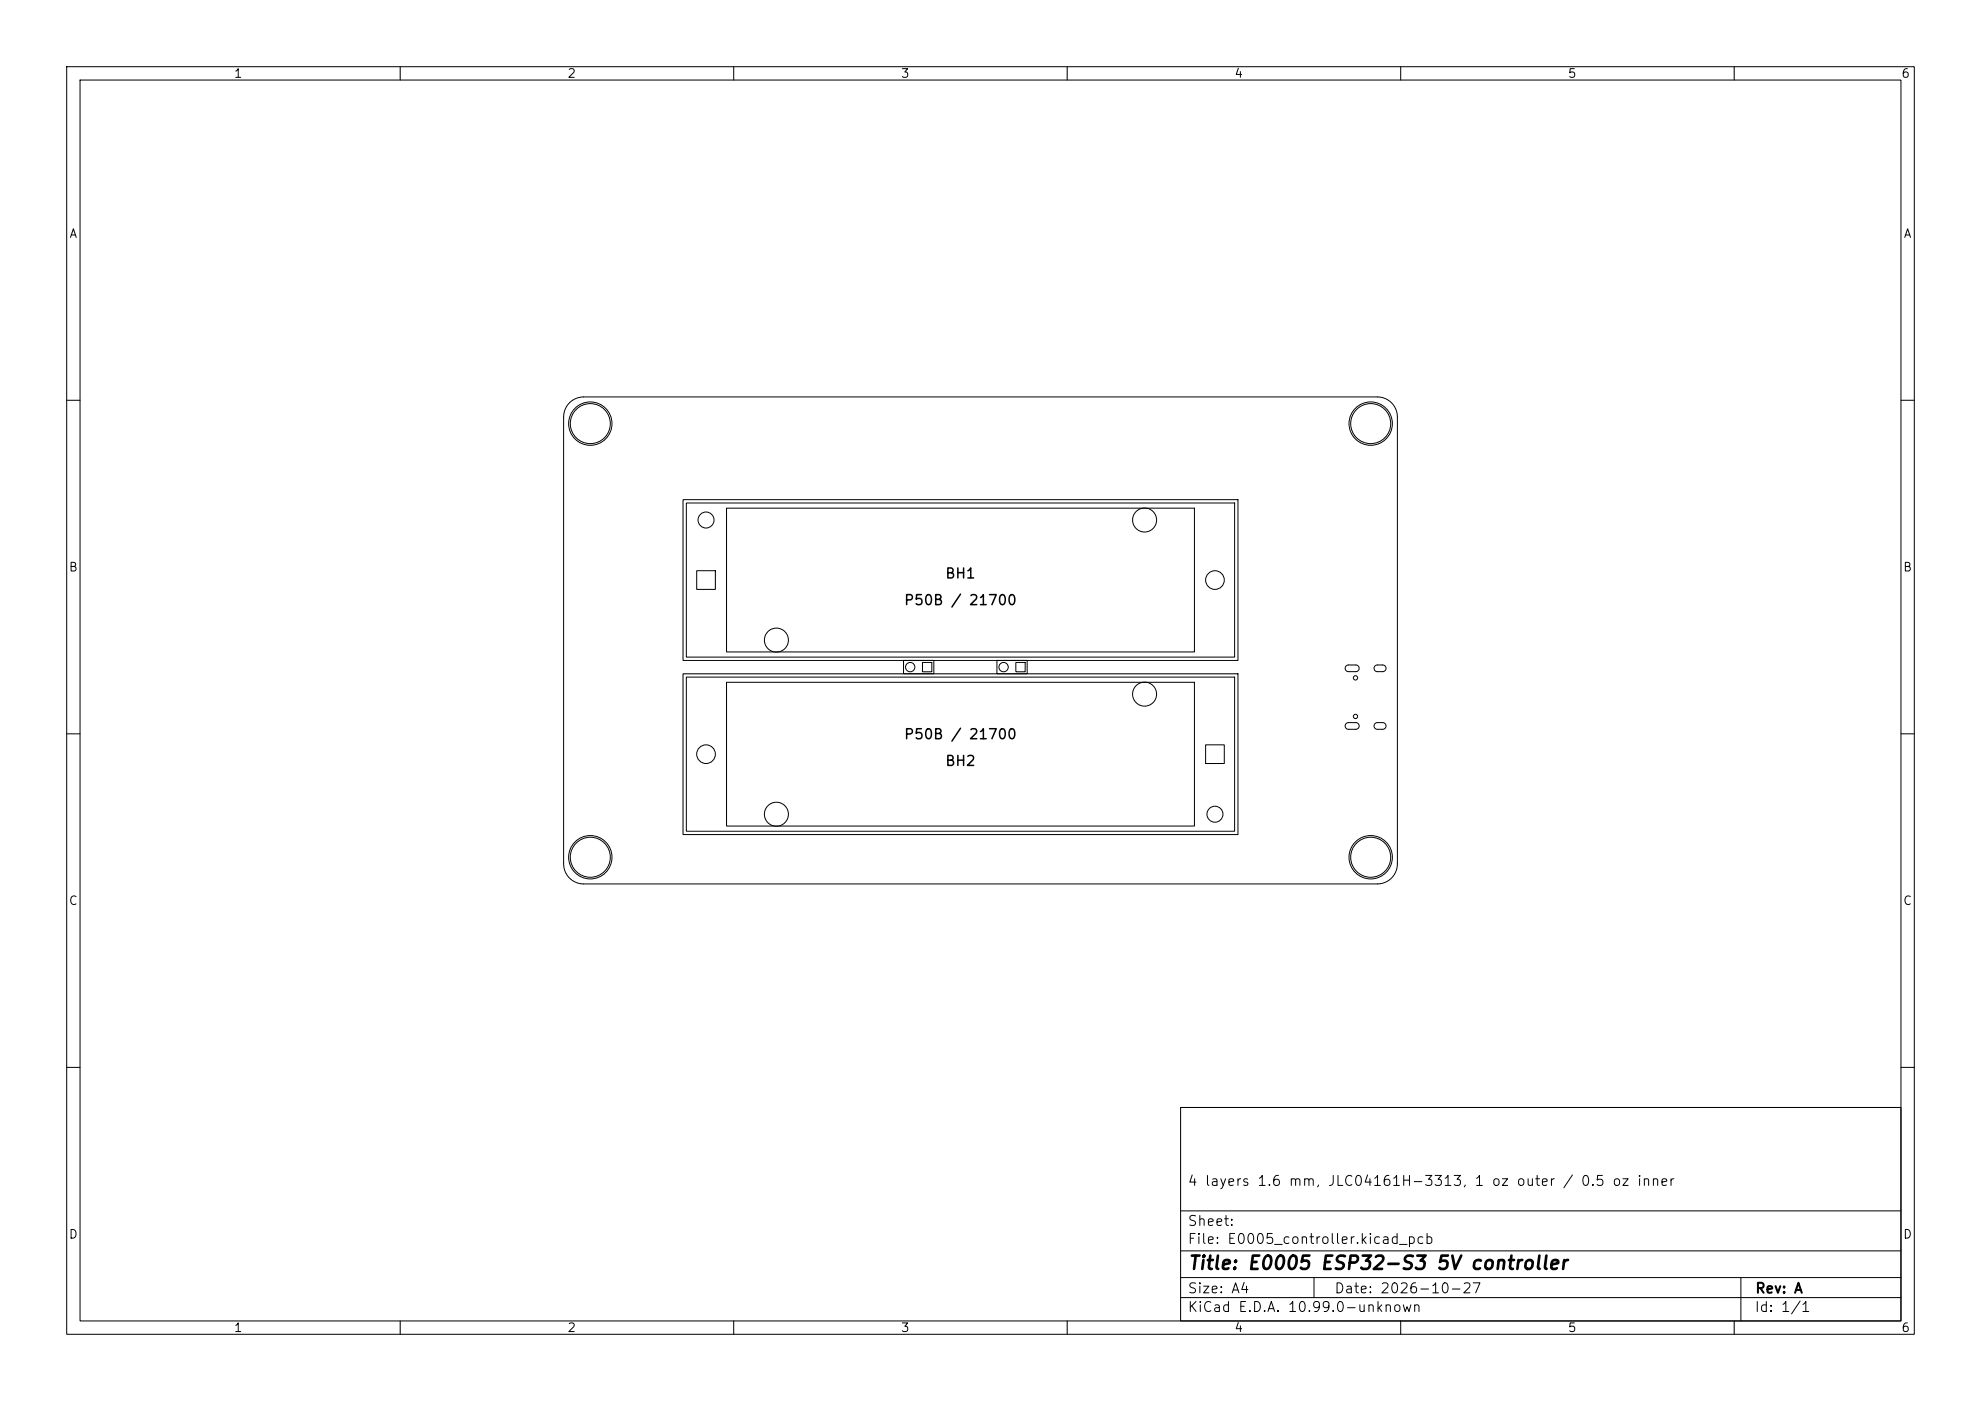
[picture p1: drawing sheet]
<svg xmlns="http://www.w3.org/2000/svg" width="297mm" height="210mm" viewBox="0 0 297 210" stroke-linecap="round" stroke-linejoin="round" font-family="sans-serif">
<defs><g id="words">
<text font-size="2" x="178" y="190.8">Title: E0005 ESP32-S3 5V controller</text>
<g font-size="1.5">
<text x="141.6" y="87.1">BH1</text>
<text x="135.4" y="91.1">P50B / 21700</text>
<text x="135.4" y="111.2">P50B / 21700</text>
<text x="141.6" y="115.2">BH2</text>
<text x="178" y="178.1">4 layers 1.6 mm, JLC04161H-3313, 1 oz outer / 0.5 oz inner</text>
<text x="178" y="184.1">Sheet:</text>
<text x="178" y="186.8">File: E0005_controller.kicad_pcb</text>
<text x="178" y="197">KiCad E.D.A. 10.99.0-unknown</text>
<text x="178" y="194.2">Size: A4</text>
<text x="200" y="194.2">Date: 2026-10-27</text>
<text x="263" y="197">Id: 1/1</text>
<text x="263" y="194.2">Rev: A</text>
</g>
<g font-size="1.3">
<text x="35" y="12">1</text>
<text x="85" y="12">2</text>
<text x="135" y="12">3</text>
<text x="185" y="12">4</text>
<text x="235" y="12">5</text>
<text x="285" y="12">6</text>
<text x="10.3" y="36">A</text>
<text x="285.3" y="36">A</text>
<text x="10.2" y="86">B</text>
<text x="285.2" y="86">B</text>
<text x="10.2" y="136">C</text>
<text x="285.2" y="136">C</text>
<text x="10.2" y="186">D</text>
<text x="285.2" y="186">D</text>
<text x="35" y="200">1</text>
<text x="85" y="200">2</text>
<text x="135" y="200">3</text>
<text x="185" y="200">4</text>
<text x="235" y="200">5</text>
<text x="285" y="200">6</text>
</g>
</g></defs>
<g fill="none" stroke="#000" stroke-width=".15">
<path d="M10 10h277v190h-277zM12 12h273v186h-273zM60 10v2M110 10v2M160 10v2M210 10v2M260 10v2M10 60h2M85.4 60.4a3 3 0 0 1 2.1-.9h119a3 3 0 0 1 3 3v67a3 3 0 0 1-3 3h-119a3 3 0 0 1-3-3v-67a3 3 0 0 1 .9-2.1zM102.4 74.9h83.2v24.1h-83.2zM102.9 75.4h82.2v23.1h-82.2zM108.9 76.2h70.2v21.5h-70.2z"/>
<path d="M285 60h2M104.5 85.6h2.8v2.8h-2.8zM135.5 99h4.5v2h-4.5zM138.3 99.3h1.4v1.4h-1.4zM149.5 99h4.5v2h-4.5zM152.3 99.3h1.4v1.4h-1.4zM201.8 99.8l.3-.1h1.2a.5 .5 0 0 1 .5 .5 .5 .5 0 0 1-.5 .5h-1.1a.5 .5 0 0 1-.5-.3 .5 .5 0 0 1 .1-.6zM206.1 99.8l.4-.1h.8a.5 .5 0 0 1 .5 .5 .5 .5 0 0 1-.5 .5h-.8a.5 .5 0 0 1-.5-.3 .5 .5 0 0 1 .1-.6zM10 110h2M102.4 101h83.2v24.1h-83.2zM102.9 101.5h82.2v23.1h-82.2zM108.9 102.3h70.2v21.5h-70.2z"/>
<path d="M180.8 111.7h2.8v2.8h-2.8zM201.8 108.5l.3-.2h1.2a.5 .5 0 0 1 .5 .5 .5 .5 0 0 1-.5 .5h-1.1a.5 .5 0 0 1-.5-.3 .5 .5 0 0 1 .1-.5zM206.1 108.5l.4-.2h.8a.5 .5 0 0 1 .5 .5 .5 .5 0 0 1-.5 .5h-.8a.5 .5 0 0 1-.5-.3 .5 .5 0 0 1 .1-.5zM285 110h2M10 160h2M177 166h108v32h-108zM285 160h2M60 198v2M110 198v2M160 198v2M177 194.5h108M177 191.5h108"/>
<path d="M177 187.5h108M177 181.5h108M197 191.5v3M210 198v2M260 198v2M261 191.5v6.5"/>
<circle cx="88.5" cy="63.5" r="3"/>
<circle cx="88.5" cy="63.5" r="3.2"/>
<circle cx="105.9" cy="77.9" r="1.2"/>
<circle cx="171.6" cy="77.9" r="1.8"/>
<circle cx="205.5" cy="63.5" r="3"/>
<circle cx="205.5" cy="63.5" r="3.2"/>
<circle cx="116.4" cy="96" r="1.8"/>
<circle cx="136.5" cy="100" r=".7"/>
<circle cx="150.5" cy="100" r=".7"/>
<circle cx="182.2" cy="86.9" r="1.4"/>
<circle cx="105.9" cy="113" r="1.4"/>
<circle cx="171.6" cy="104" r="1.8"/>
<circle cx="203.2" cy="101.6" r=".32"/>
<circle cx="203.2" cy="107.4" r=".32"/>
<circle cx="88.5" cy="128.5" r="3"/>
<circle cx="88.5" cy="128.5" r="3.2"/>
<circle cx="116.4" cy="122" r="1.8"/>
<circle cx="182.2" cy="122" r="1.2"/>
<circle cx="205.5" cy="128.5" r="3"/>
<circle cx="205.5" cy="128.5" r="3.2"/>
</g>
<use href="#words"/>
</svg>
